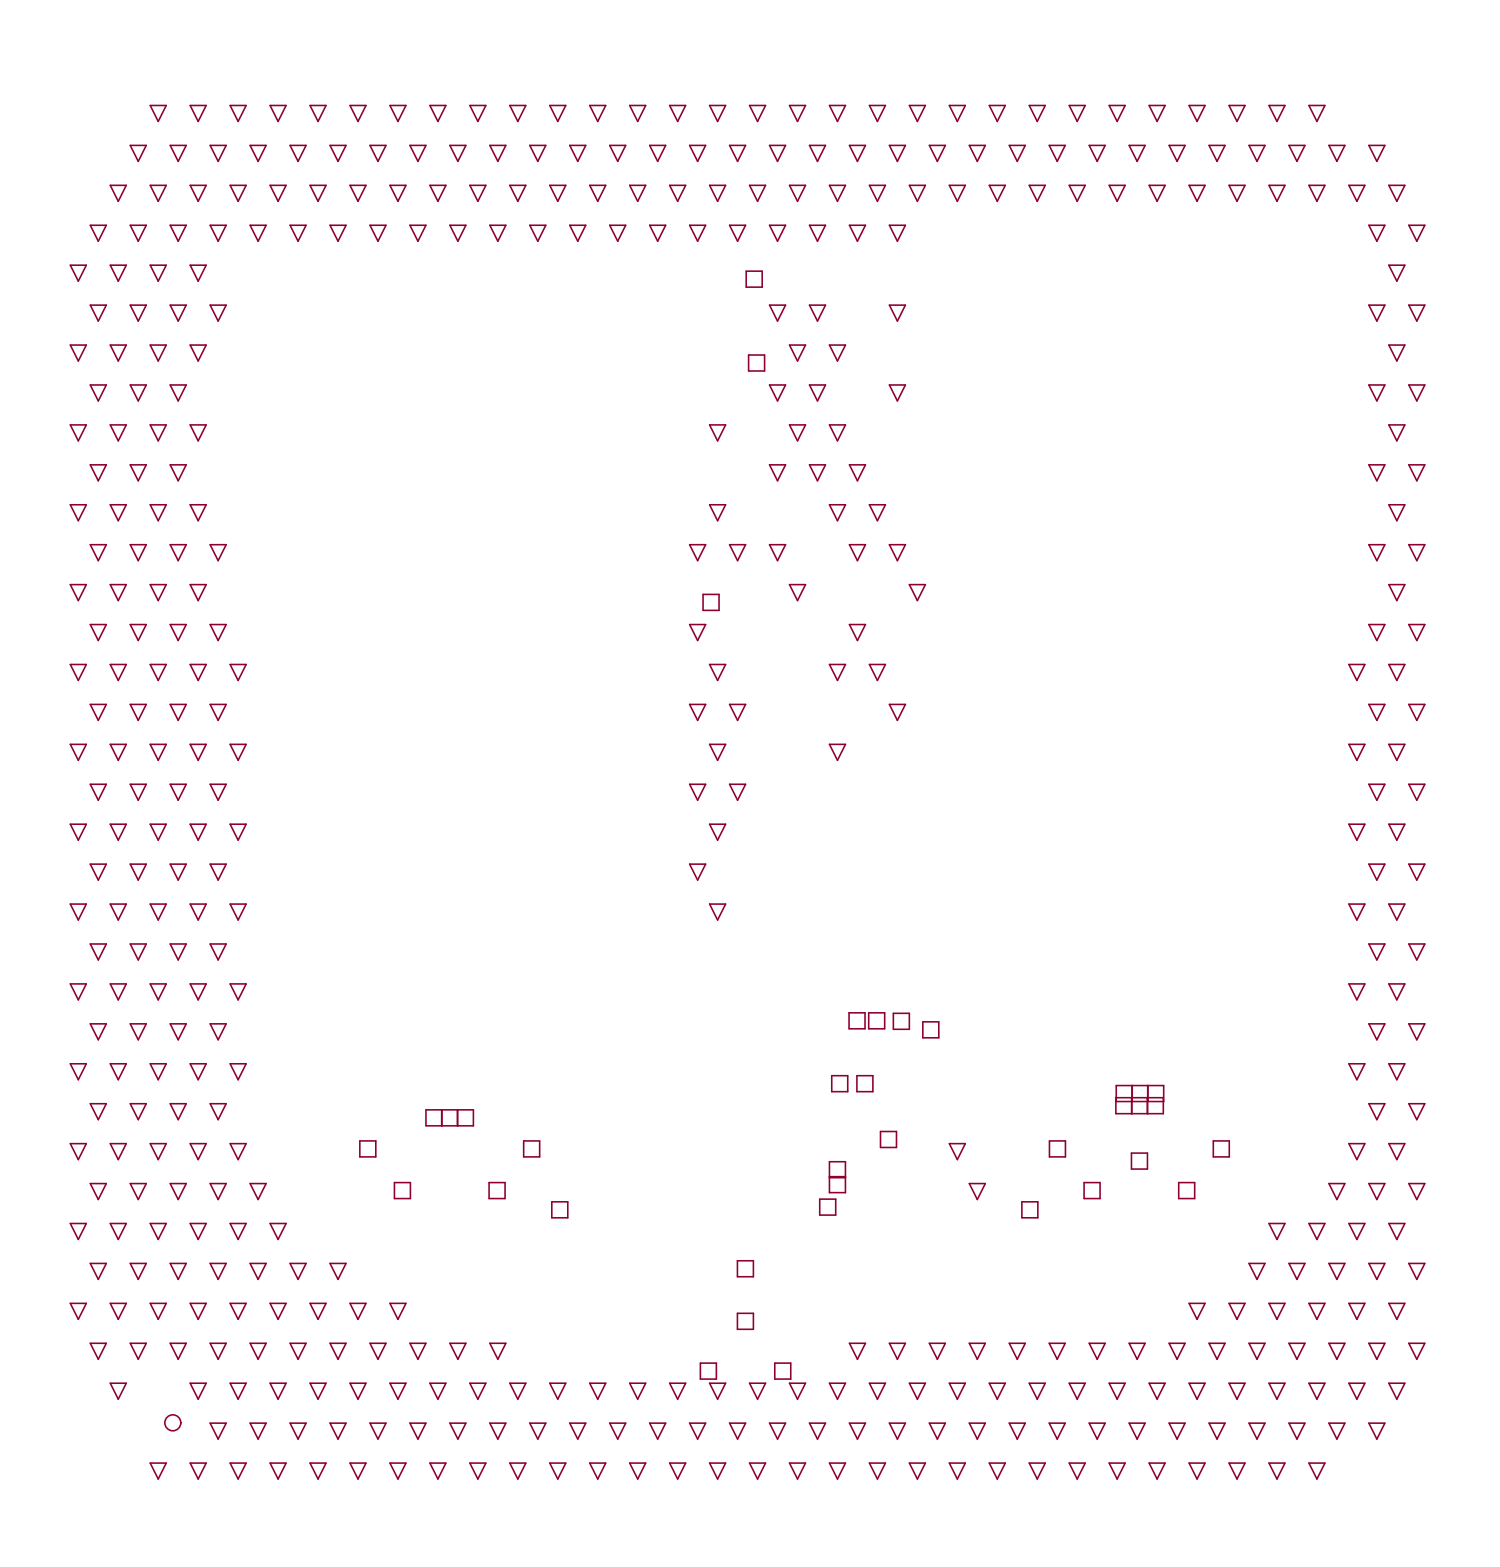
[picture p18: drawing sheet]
<svg xmlns="http://www.w3.org/2000/svg" width="159mm" height="166mm" viewBox="0 0 159 166" stroke-linecap="round" stroke-linejoin="round" font-family="sans-serif">
<g fill="none" stroke="#8e0030" stroke-width=".17">
<path d="M11.7 19.6h1.7l-.9 1.7zM13.8 15.4h1.7l-.9 1.7zM15.9 19.6h1.7l-.9 1.7zM15.9 11.2h1.7l-.9 1.7zM18 15.4h1.7l-.8 1.7zM20.1 19.6h1.7l-.8 1.7zM20.1 11.2h1.7l-.8 1.7zM22.2 15.4h1.7l-.8 1.7zM24.4 19.6h1.6l-.8 1.7zM24.4 11.2h1.6l-.8 1.7zM26.5 15.4h1.7l-.9 1.7zM28.6 19.6h1.7l-.9 1.7z"/>
<path d="M28.6 11.2h1.7l-.9 1.7zM30.7 15.4h1.7l-.9 1.7zM32.8 19.6h1.7l-.8 1.7zM32.8 11.2h1.7l-.8 1.7zM34.9 15.4h1.7l-.8 1.7zM37 19.6h1.7l-.8 1.7zM37 11.2h1.7l-.8 1.7zM39.2 15.4h1.6l-.8 1.7zM41.3 19.6h1.7l-.9 1.7zM41.3 11.2h1.7l-.9 1.7zM43.4 15.4h1.7l-.9 1.7zM45.5 19.6h1.7l-.9 1.7z"/>
<path d="M45.5 11.2h1.7l-.9 1.7zM47.6 15.4h1.7l-.8 1.7zM49.7 19.6h1.7l-.8 1.7zM49.7 11.2h1.7l-.8 1.7zM51.8 15.4h1.7l-.8 1.7zM54 19.6h1.6l-.8 1.7zM54 11.2h1.6l-.8 1.7zM56.1 15.4h1.7l-.9 1.7zM58.2 19.6h1.7l-.9 1.7zM58.2 11.2h1.7l-.9 1.7zM60.3 15.4h1.7l-.9 1.7zM62.4 19.6h1.7l-.8 1.7z"/>
<path d="M62.4 11.2h1.7l-.8 1.7zM64.5 15.4h1.7l-.8 1.7zM66.6 19.6h1.7l-.8 1.7zM66.6 11.2h1.7l-.8 1.7zM68.8 15.4h1.6l-.8 1.7zM70.9 19.6h1.7l-.9 1.7zM70.9 11.2h1.7l-.9 1.7zM73 15.4h1.7l-.9 1.7zM75.1 19.6h1.7l-.9 1.7zM75.1 11.2h1.7l-.9 1.7zM77.2 15.4h1.7l-.8 1.7zM79.3 19.6h1.7l-.8 1.7z"/>
<path d="M79.3 11.2h1.7l-.8 1.7zM81.4 15.4h1.7l-.8 1.7zM83.6 19.6h1.6l-.8 1.7zM83.6 11.2h1.6l-.8 1.7zM85.7 15.4h1.7l-.9 1.7zM87.8 19.6h1.7l-.9 1.7zM87.8 11.2h1.7l-.9 1.7zM89.9 15.4h1.7l-.9 1.7zM92 19.6h1.7l-.8 1.7zM92 11.2h1.7l-.8 1.7zM94.1 15.4h1.7l-.8 1.7zM96.2 19.6h1.7l-.8 1.7z"/>
<path d="M96.2 11.2h1.7l-.8 1.7zM98.4 15.4h1.6l-.8 1.7zM100.5 19.6h1.7l-.9 1.7zM100.5 11.2h1.7l-.9 1.7zM102.6 15.4h1.7l-.9 1.7zM104.7 19.6h1.7l-.9 1.7zM104.7 11.2h1.7l-.9 1.7zM106.8 15.4h1.7l-.8 1.7zM108.9 19.6h1.7l-.8 1.7zM108.9 11.2h1.7l-.8 1.7zM111 15.4h1.7l-.8 1.7zM113.2 19.6h1.6l-.8 1.7z"/>
<path d="M113.2 11.2h1.6l-.8 1.7zM115.3 15.4h1.7l-.9 1.7zM117.4 19.6h1.7l-.9 1.7zM117.4 11.2h1.7l-.9 1.7zM119.5 15.4h1.7l-.9 1.7zM121.6 19.6h1.7l-.8 1.7zM121.6 11.2h1.7l-.8 1.7zM123.7 15.4h1.7l-.8 1.7zM125.8 19.6h1.7l-.8 1.7zM125.8 11.2h1.7l-.8 1.7zM128 15.4h1.6l-.8 1.7zM130.1 19.6h1.7l-.9 1.7z"/>
<path d="M130.1 11.2h1.7l-.9 1.7zM132.2 15.4h1.7l-.9 1.7zM134.3 19.6h1.7l-.9 1.7zM134.3 11.2h1.7l-.9 1.7zM136.4 15.4h1.7l-.8 1.7zM138.5 19.6h1.7l-.8 1.7zM138.5 11.2h1.7l-.8 1.7zM140.6 15.4h1.7l-.8 1.7zM142.8 19.6h1.7l-.9 1.7zM144.9 15.4h1.7l-.9 1.7zM147 19.6h1.7l-.9 1.7zM7.4 28.1h1.7l-.8 1.7z"/>
<path d="M7.4 36.5h1.7l-.8 1.7zM9.6 23.8h1.6l-.8 1.7zM9.6 32.3h1.6l-.8 1.7zM11.7 28.1h1.7l-.9 1.7zM11.7 36.5h1.7l-.9 1.7zM13.8 23.8h1.7l-.9 1.7zM13.8 32.3h1.7l-.9 1.7zM15.9 28.1h1.7l-.9 1.7zM15.9 36.5h1.7l-.9 1.7zM18 23.8h1.7l-.8 1.7zM18 32.3h1.7l-.8 1.7zM20.1 28.1h1.7l-.8 1.7z"/>
<path d="M20.1 36.5h1.7l-.8 1.7zM22.2 23.8h1.7l-.8 1.7zM22.2 32.3h1.7l-.8 1.7zM26.5 23.8h1.7l-.9 1.7zM30.7 23.8h1.7l-.9 1.7zM34.9 23.8h1.7l-.8 1.7zM39.2 23.8h1.6l-.8 1.7zM43.4 23.8h1.7l-.9 1.7zM47.6 23.8h1.7l-.8 1.7zM51.8 23.8h1.7l-.8 1.7zM56.1 23.8h1.7l-.9 1.7zM60.3 23.8h1.7l-.9 1.7z"/>
<path d="M64.5 23.8h1.7l-.8 1.7zM68.8 23.8h1.6l-.8 1.7zM73 23.8h1.7l-.9 1.7zM77.2 23.8h1.7l-.8 1.7zM79 28.7h1.7v1.7h-1.7zM79.2 37.6h1.7v1.7h-1.7zM81.4 23.8h1.7l-.8 1.7zM81.4 32.3h1.7l-.8 1.7zM83.6 36.5h1.6l-.8 1.7zM85.7 23.8h1.7l-.9 1.7zM85.7 32.3h1.7l-.9 1.7zM87.8 36.5h1.7l-.9 1.7z"/>
<path d="M89.9 23.8h1.7l-.9 1.7zM94.1 23.8h1.7l-.8 1.7zM94.1 32.3h1.7l-.8 1.7zM144.9 23.8h1.7l-.9 1.7zM144.9 32.3h1.7l-.9 1.7zM147 28.1h1.7l-.9 1.7zM147 36.5h1.7l-.9 1.7zM149.1 23.8h1.7l-.9 1.7zM149.1 32.3h1.7l-.9 1.7zM7.4 45h1.7l-.8 1.7zM7.4 53.4h1.7l-.8 1.7zM9.6 40.7h1.6l-.8 1.7z"/>
<path d="M9.6 49.2h1.6l-.8 1.7zM9.6 57.6h1.6l-.8 1.7zM11.7 45h1.7l-.9 1.7zM11.7 53.4h1.7l-.9 1.7zM13.8 40.7h1.7l-.9 1.7zM13.8 49.2h1.7l-.9 1.7zM13.8 57.6h1.7l-.9 1.7zM15.9 45h1.7l-.9 1.7zM15.9 53.4h1.7l-.9 1.7zM18 40.7h1.7l-.8 1.7zM18 49.2h1.7l-.8 1.7zM18 57.6h1.7l-.8 1.7z"/>
<path d="M20.1 45h1.7l-.8 1.7zM20.1 53.4h1.7l-.8 1.7zM22.2 57.6h1.7l-.8 1.7zM73 57.6h1.7l-.9 1.7zM75.1 45h1.7l-.9 1.7zM75.1 53.4h1.7l-.9 1.7zM77.2 57.6h1.7l-.8 1.7zM81.4 40.7h1.7l-.8 1.7zM81.4 49.2h1.7l-.8 1.7zM81.4 57.6h1.7l-.8 1.7zM83.6 45h1.6l-.8 1.7zM85.7 40.7h1.7l-.9 1.7z"/>
<path d="M85.7 49.2h1.7l-.9 1.7zM87.8 45h1.7l-.9 1.7zM87.8 53.4h1.7l-.9 1.7zM89.9 49.2h1.7l-.9 1.7zM89.9 57.6h1.7l-.9 1.7zM92 53.4h1.7l-.8 1.7zM94.1 40.7h1.7l-.8 1.7zM94.1 57.6h1.7l-.8 1.7zM144.9 40.7h1.7l-.9 1.7zM144.9 49.2h1.7l-.9 1.7zM144.9 57.6h1.7l-.9 1.7zM147 45h1.7l-.9 1.7z"/>
<path d="M147 53.4h1.7l-.9 1.7zM149.1 40.7h1.7l-.9 1.7zM149.1 49.2h1.7l-.9 1.7zM149.1 57.6h1.7l-.9 1.7zM7.4 61.9h1.7l-.8 1.7zM7.4 70.3h1.7l-.8 1.7zM7.4 78.8h1.7l-.8 1.7zM9.6 66.1h1.6l-.8 1.7zM9.6 74.5h1.6l-.8 1.7zM11.7 61.9h1.7l-.9 1.7zM11.7 70.3h1.7l-.9 1.7zM11.7 78.8h1.7l-.9 1.7z"/>
<path d="M13.8 66.1h1.7l-.9 1.7zM13.8 74.5h1.7l-.9 1.7zM15.9 61.9h1.7l-.9 1.7zM15.9 70.3h1.7l-.9 1.7zM15.9 78.8h1.7l-.9 1.7zM18 66.1h1.7l-.8 1.7zM18 74.5h1.7l-.8 1.7zM20.1 61.9h1.7l-.8 1.7zM20.1 70.3h1.7l-.8 1.7zM20.1 78.8h1.7l-.8 1.7zM22.2 66.1h1.7l-.8 1.7zM22.2 74.5h1.7l-.8 1.7z"/>
<path d="M24.4 70.3h1.6l-.8 1.7zM24.4 78.8h1.6l-.8 1.7zM73 66.1h1.7l-.9 1.7zM73 74.5h1.7l-.9 1.7zM74.4 62.9h1.7v1.7h-1.7zM75.1 70.3h1.7l-.9 1.7zM75.1 78.8h1.7l-.9 1.7zM77.2 74.5h1.7l-.8 1.7zM83.6 61.9h1.6l-.8 1.7zM87.8 70.3h1.7l-.9 1.7zM87.8 78.8h1.7l-.9 1.7zM89.9 66.1h1.7l-.9 1.7z"/>
<path d="M92 70.3h1.7l-.8 1.7zM94.1 74.5h1.7l-.8 1.7zM96.2 61.9h1.7l-.8 1.7zM142.8 78.8h1.7l-.9 1.7zM142.8 70.3h1.7l-.9 1.7zM144.9 66.1h1.7l-.9 1.7zM144.9 74.5h1.7l-.9 1.7zM147 61.9h1.7l-.9 1.7zM147 70.3h1.7l-.9 1.7zM147 78.8h1.7l-.9 1.7zM149.1 66.1h1.7l-.9 1.7zM149.1 74.5h1.7l-.9 1.7z"/>
<path d="M7.4 87.2h1.7l-.8 1.7zM7.4 95.7h1.7l-.8 1.7zM9.6 83h1.6l-.8 1.7zM9.6 91.4h1.6l-.8 1.7zM9.6 99.9h1.6l-.8 1.7zM11.7 87.2h1.7l-.9 1.7zM11.7 95.7h1.7l-.9 1.7zM13.8 83h1.7l-.9 1.7zM13.8 91.4h1.7l-.9 1.7zM13.8 99.9h1.7l-.9 1.7zM15.9 87.2h1.7l-.9 1.7zM15.9 95.7h1.7l-.9 1.7z"/>
<path d="M18 83h1.7l-.8 1.7zM18 91.4h1.7l-.8 1.7zM18 99.9h1.7l-.8 1.7zM20.1 87.2h1.7l-.8 1.7zM20.1 95.7h1.7l-.8 1.7zM22.2 83h1.7l-.8 1.7zM22.2 91.4h1.7l-.8 1.7zM22.2 99.9h1.7l-.8 1.7zM24.4 87.2h1.6l-.8 1.7zM24.4 95.7h1.6l-.8 1.7zM73 83h1.7l-.9 1.7zM73 91.4h1.7l-.9 1.7z"/>
<path d="M75.1 87.2h1.7l-.9 1.7zM75.1 95.7h1.7l-.9 1.7zM77.2 83h1.7l-.8 1.7zM142.8 87.2h1.7l-.9 1.7zM142.8 95.7h1.7l-.9 1.7zM144.9 83h1.7l-.9 1.7zM144.9 91.4h1.7l-.9 1.7zM144.9 99.9h1.7l-.9 1.7zM147 87.2h1.7l-.9 1.7zM147 95.7h1.7l-.9 1.7zM149.1 83h1.7l-.9 1.7zM149.1 91.4h1.7l-.9 1.7z"/>
<path d="M149.1 99.9h1.7l-.9 1.7zM7.4 104.1h1.7l-.8 1.7zM7.4 112.6h1.7l-.8 1.6zM9.6 108.3h1.6l-.8 1.7zM9.6 116.8h1.6l-.8 1.7zM11.7 104.1h1.7l-.9 1.7zM11.7 112.6h1.7l-.9 1.6zM13.8 108.3h1.7l-.9 1.7zM13.8 116.8h1.7l-.9 1.7zM15.9 104.1h1.7l-.9 1.7zM15.9 112.6h1.7l-.9 1.6zM18 108.3h1.7l-.8 1.7z"/>
<path d="M18 116.8h1.7l-.8 1.7zM20.1 104.1h1.7l-.8 1.7zM20.1 112.6h1.7l-.8 1.6zM22.2 108.3h1.7l-.8 1.7zM22.2 116.8h1.7l-.8 1.7zM24.4 104.1h1.6l-.8 1.7zM24.4 112.6h1.6l-.8 1.6zM45.1 117.4h5v1.7h-5zM46.7 117.4v1.7M46.8 117.4v1.7M48.4 117.4v1.7M88 113.8h1.7v1.7h-1.7z"/>
<path d="M89.9 107.2h1.6v1.7h-1.6zM90.7 113.8h1.7v1.7h-1.7zM91.9 107.2h1.7v1.7h-1.7zM93.2 119.7h1.7v1.7h-1.7zM94.5 107.2h1.7v1.7h-1.7zM97.7 108.1h1.7v1.7h-1.7zM118.1 116.1h5v1.7h-5zM118.1 114.9h5.1v1.7h-5.1zM119.8 116.1v1.7M119.8 114.9v2.9M119.8 114.9v1.7M121.4 116.1v1.7"/>
<path d="M121.5 114.9v1.7M142.8 112.6h1.7l-.9 1.6zM142.8 104.1h1.7l-.9 1.7zM144.9 116.8h1.7l-.9 1.7zM144.9 108.3h1.7l-.9 1.7zM147 112.6h1.7l-.9 1.6zM147 104.1h1.7l-.9 1.7zM149.1 116.8h1.7l-.9 1.7zM149.1 108.3h1.7l-.9 1.7zM7.4 129.5h1.7l-.8 1.6zM7.4 137.9h1.7l-.8 1.7zM7.4 121h1.7l-.8 1.7z"/>
<path d="M9.6 133.7h1.6l-.8 1.7zM9.6 125.2h1.6l-.8 1.7zM11.7 129.5h1.7l-.9 1.6zM11.7 137.9h1.7l-.9 1.7zM11.7 121h1.7l-.9 1.7zM13.8 133.7h1.7l-.9 1.7zM13.8 125.2h1.7l-.9 1.7zM15.9 129.5h1.7l-.9 1.6zM15.9 137.9h1.7l-.9 1.7zM15.9 121h1.7l-.9 1.7zM18 133.7h1.7l-.8 1.7zM18 125.2h1.7l-.8 1.7z"/>
<path d="M20.1 129.5h1.7l-.8 1.6zM20.1 137.9h1.7l-.8 1.7zM20.1 121h1.7l-.8 1.7zM22.2 133.7h1.7l-.8 1.7zM22.2 125.2h1.7l-.8 1.7zM24.4 129.5h1.6l-.8 1.6zM24.4 137.9h1.6l-.8 1.7zM24.4 121h1.6l-.8 1.7zM26.5 133.7h1.7l-.9 1.7zM26.5 125.2h1.7l-.9 1.7zM28.6 129.5h1.7l-.9 1.6zM28.6 137.9h1.7l-.9 1.7z"/>
<path d="M30.7 133.7h1.7l-.9 1.7zM32.8 137.9h1.7l-.8 1.7zM34.9 133.7h1.7l-.8 1.7zM37 137.9h1.7l-.8 1.7zM38.1 120.7h1.7v1.7h-1.7zM41.3 137.9h1.7l-.9 1.7zM41.7 125.1h1.7v1.7h-1.7zM51.8 125.1h1.7v1.7h-1.7zM55.4 120.7h1.7v1.7h-1.7zM58.4 127.2h1.7v1.7h-1.7zM78 133.4h1.7v1.7h-1.7zM78 139h1.7v1.7h-1.7z"/>
<path d="M86.8 126.9h1.6v1.7h-1.6zM87.8 122.9h1.7v3.3h-1.7zM87.8 124.5h1.7M87.8 124.6h1.7M100.5 121h1.7l-.9 1.7zM102.6 125.2h1.7l-.9 1.7zM108.1 127.2h1.7v1.7h-1.7zM111.1 120.7h1.7v1.7h-1.7zM114.7 125.1h1.7v1.7h-1.7zM119.7 122h1.7v1.7h-1.7zM124.7 125.1h1.7v1.7h-1.7zM125.8 137.9h1.7l-.8 1.7z"/>
<path d="M128.4 120.7h1.7v1.7h-1.7zM130.1 137.9h1.7l-.9 1.7zM132.2 133.7h1.7l-.9 1.7zM134.3 129.5h1.7l-.9 1.6zM134.3 137.9h1.7l-.9 1.7zM136.4 133.7h1.7l-.8 1.7zM138.5 129.5h1.7l-.8 1.6zM138.5 137.9h1.7l-.8 1.7zM140.6 133.7h1.7l-.8 1.7zM140.6 125.2h1.7l-.8 1.7zM142.8 129.5h1.7l-.9 1.6zM142.8 137.9h1.7l-.9 1.7z"/>
<path d="M142.8 121h1.7l-.9 1.7zM144.9 133.7h1.7l-.9 1.7zM144.9 125.2h1.7l-.9 1.7zM147 129.5h1.7l-.9 1.6zM147 137.9h1.7l-.9 1.7zM147 121h1.7l-.9 1.7zM149.1 133.7h1.7l-.9 1.7zM149.1 125.2h1.7l-.9 1.7zM9.6 142.1h1.6l-.8 1.7zM11.7 146.4h1.7l-.9 1.6zM13.8 142.1h1.7l-.9 1.7zM15.9 154.8h1.7l-.9 1.7z"/>
<path d="M18 142.1h1.7l-.8 1.7zM20.1 146.4h1.7l-.8 1.6zM20.1 154.8h1.7l-.8 1.7zM22.2 142.1h1.7l-.8 1.7zM22.2 150.6h1.7l-.8 1.7zM24.4 146.4h1.6l-.8 1.6zM24.4 154.8h1.6l-.8 1.7zM26.5 142.1h1.7l-.9 1.7zM26.5 150.6h1.7l-.9 1.7zM28.6 146.4h1.7l-.9 1.6zM28.6 154.8h1.7l-.9 1.7zM30.7 142.1h1.7l-.9 1.7z"/>
<path d="M30.7 150.6h1.7l-.9 1.7zM32.8 146.4h1.7l-.8 1.6zM32.8 154.8h1.7l-.8 1.7zM34.9 142.1h1.7l-.8 1.7zM34.9 150.6h1.7l-.8 1.7zM37 146.4h1.7l-.8 1.6zM37 154.8h1.7l-.8 1.7zM39.2 142.1h1.6l-.8 1.7zM39.2 150.6h1.6l-.8 1.7zM41.3 146.4h1.7l-.9 1.6zM41.3 154.8h1.7l-.9 1.7zM43.4 142.1h1.7l-.9 1.7z"/>
<path d="M43.4 150.6h1.7l-.9 1.7zM45.5 146.4h1.7l-.9 1.6zM45.5 154.8h1.7l-.9 1.7zM47.6 142.1h1.7l-.8 1.7zM47.6 150.6h1.7l-.8 1.7zM49.7 146.4h1.7l-.8 1.6zM49.7 154.8h1.7l-.8 1.7zM51.8 142.1h1.7l-.8 1.7zM51.8 150.6h1.7l-.8 1.7zM54 146.4h1.6l-.8 1.6zM54 154.8h1.6l-.8 1.7zM56.1 150.6h1.7l-.9 1.7z"/>
<path d="M58.2 146.4h1.7l-.9 1.6zM58.2 154.8h1.7l-.9 1.7zM60.3 150.6h1.7l-.9 1.7zM62.4 146.4h1.7l-.8 1.6zM62.4 154.8h1.7l-.8 1.7zM64.5 150.6h1.7l-.8 1.7zM66.6 146.4h1.7l-.8 1.6zM66.6 154.8h1.7l-.8 1.7zM68.8 150.6h1.6l-.8 1.7zM70.9 146.4h1.7l-.9 1.6zM70.9 154.8h1.7l-.9 1.7zM73 150.6h1.7l-.9 1.7z"/>
<path d="M74.1 144.2h1.7v1.7h-1.7zM75.1 146.4h1.7l-.9 1.6zM75.1 154.8h1.7l-.9 1.7zM77.2 150.6h1.7l-.8 1.7zM79.3 146.4h1.7l-.8 1.6zM79.3 154.8h1.7l-.8 1.7zM81.4 150.6h1.7l-.8 1.7zM82 144.2h1.7v1.7h-1.7zM83.6 146.4h1.6l-.8 1.6zM83.6 154.8h1.6l-.8 1.7zM85.7 150.6h1.7l-.9 1.7zM87.8 146.4h1.7l-.9 1.6z"/>
<path d="M87.8 154.8h1.7l-.9 1.7zM89.9 142.1h1.7l-.9 1.7zM89.9 150.6h1.7l-.9 1.7zM92 146.4h1.7l-.8 1.6zM92 154.8h1.7l-.8 1.7zM94.1 142.1h1.7l-.8 1.7zM94.1 150.6h1.7l-.8 1.7zM96.2 146.4h1.7l-.8 1.6zM96.2 154.8h1.7l-.8 1.7zM98.4 142.1h1.6l-.8 1.7zM98.4 150.6h1.6l-.8 1.7zM100.5 146.4h1.7l-.9 1.6z"/>
<path d="M100.5 154.8h1.7l-.9 1.7zM102.6 142.1h1.7l-.9 1.7zM102.6 150.6h1.7l-.9 1.7zM104.7 146.4h1.7l-.9 1.6zM104.7 154.8h1.7l-.9 1.7zM106.8 142.1h1.7l-.8 1.7zM106.8 150.6h1.7l-.8 1.7zM108.9 146.4h1.7l-.8 1.6zM108.9 154.8h1.7l-.8 1.7zM111 142.1h1.7l-.8 1.7zM111 150.6h1.7l-.8 1.7zM113.2 146.4h1.6l-.8 1.6z"/>
<path d="M113.2 154.8h1.6l-.8 1.7zM115.3 142.1h1.7l-.9 1.7zM115.3 150.6h1.7l-.9 1.7zM117.4 154.8h1.7l-.9 1.7zM117.4 146.4h1.7l-.9 1.6zM119.5 150.6h1.7l-.9 1.7zM119.5 142.1h1.7l-.9 1.7zM121.6 154.8h1.7l-.8 1.7zM121.6 146.4h1.7l-.8 1.6zM123.7 150.6h1.7l-.8 1.7zM123.7 142.1h1.7l-.8 1.7zM125.8 146.4h1.7l-.8 1.6z"/>
<path d="M125.8 154.8h1.7l-.8 1.7zM128 142.1h1.6l-.8 1.7zM128 150.6h1.6l-.8 1.7zM130.1 146.4h1.7l-.9 1.6zM130.1 154.8h1.7l-.9 1.7zM132.2 142.1h1.7l-.9 1.7zM132.2 150.6h1.7l-.9 1.7zM134.3 146.4h1.7l-.9 1.6zM134.3 154.8h1.7l-.9 1.7zM136.4 142.1h1.7l-.8 1.7zM136.4 150.6h1.7l-.8 1.7zM138.5 146.4h1.7l-.8 1.6z"/>
<path d="M138.5 154.8h1.7l-.8 1.7zM140.6 150.6h1.7l-.8 1.7zM140.6 142.1h1.7l-.8 1.7zM142.8 146.4h1.7l-.9 1.6zM144.9 150.6h1.7l-.9 1.7zM144.9 142.1h1.7l-.9 1.7zM147 146.4h1.7l-.9 1.6zM149.1 142.1h1.7l-.9 1.7z"/>
<circle cx="18.3" cy="150.5" r=".85"/>
</g>
</svg>
